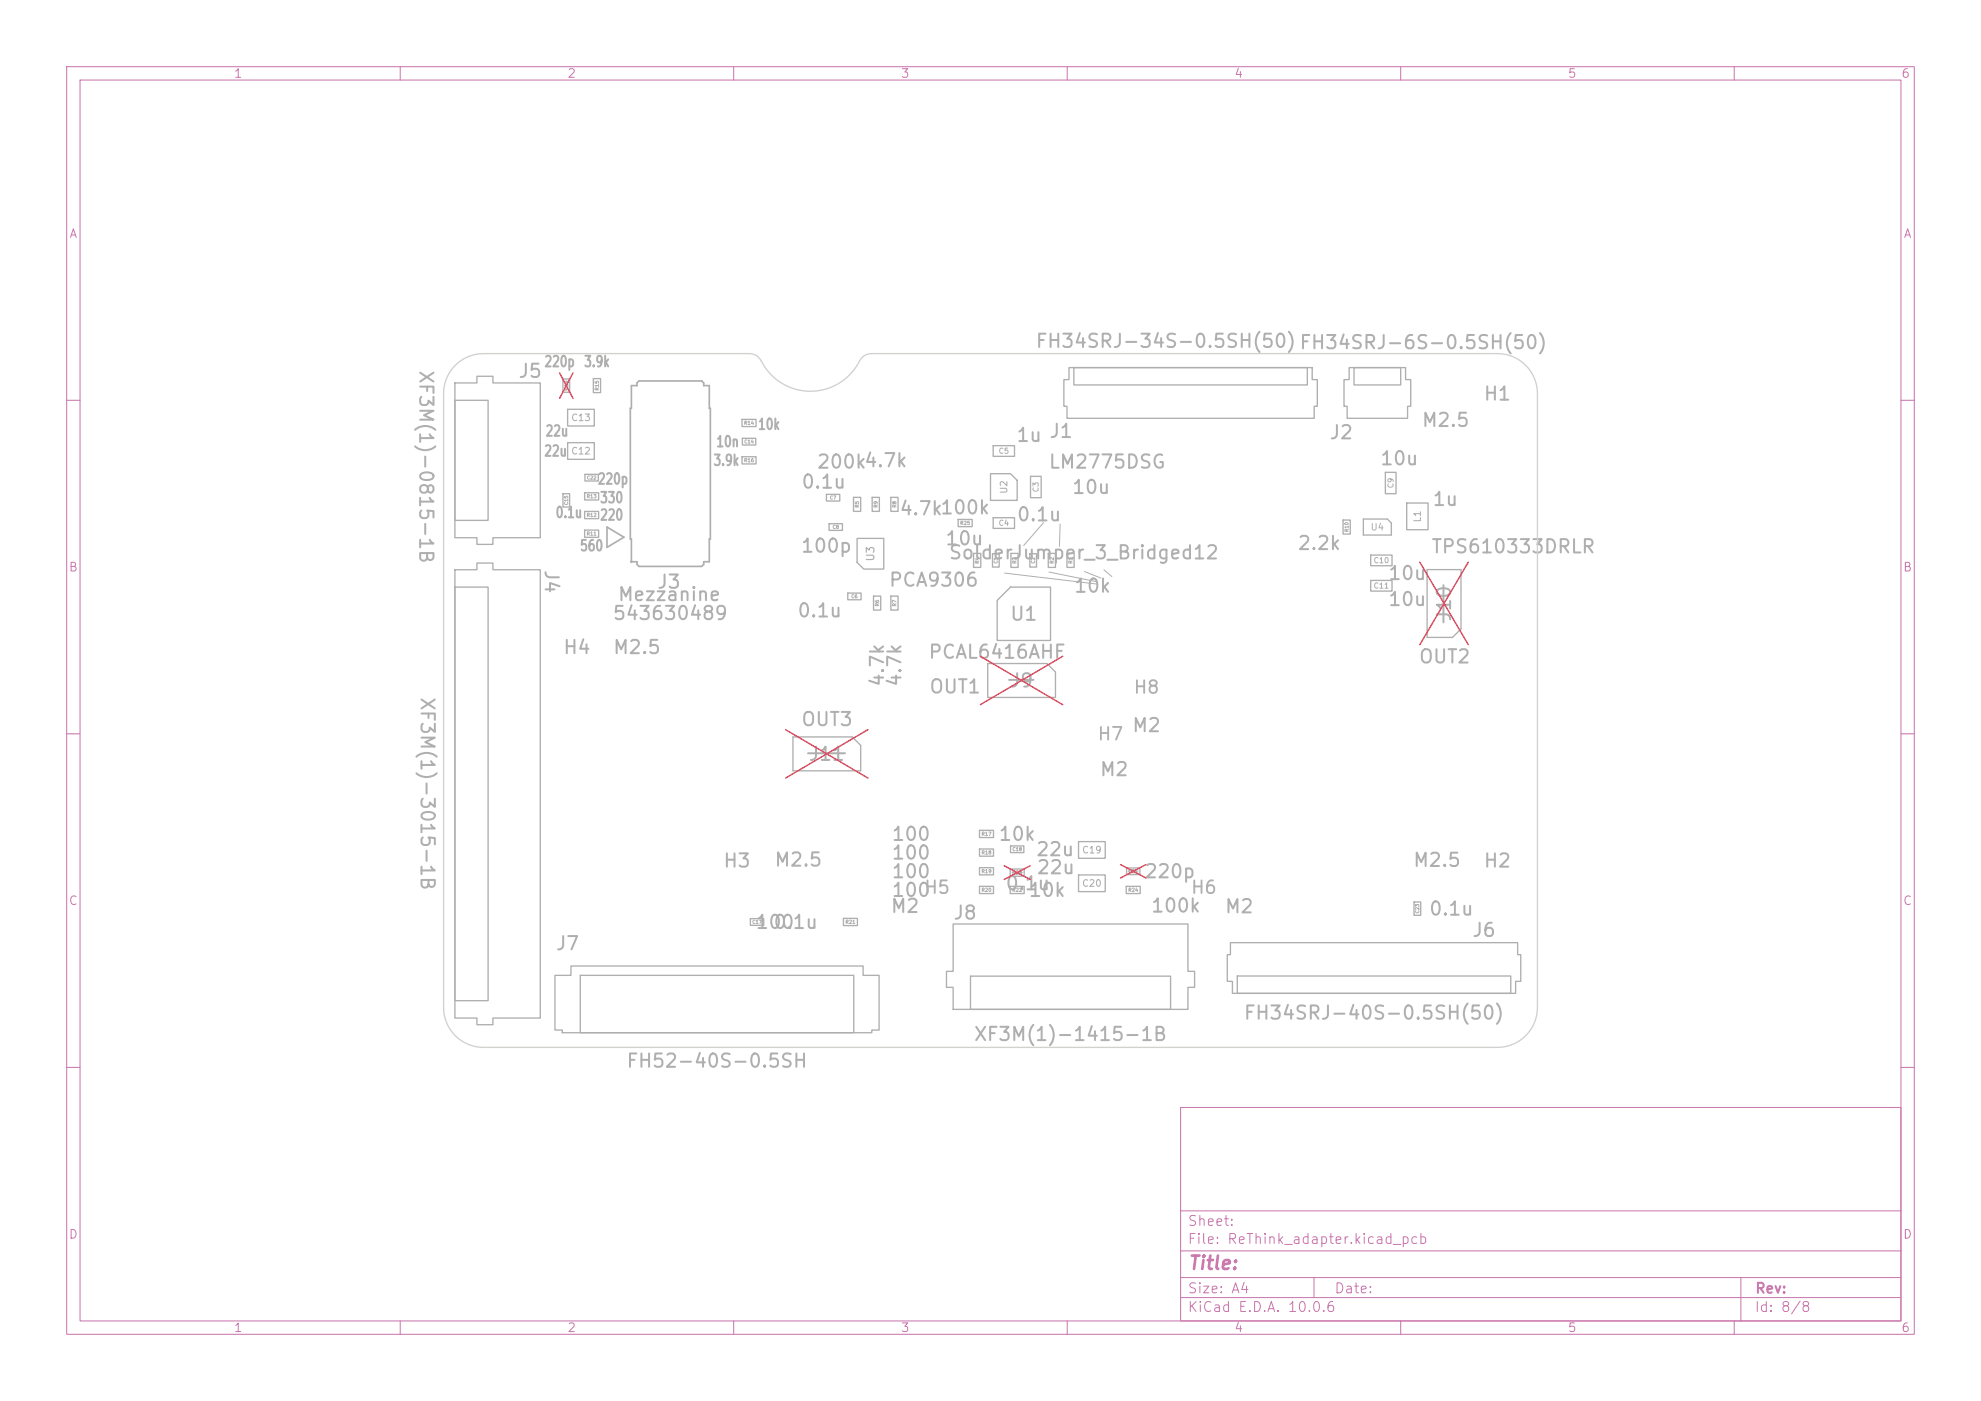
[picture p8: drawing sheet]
<svg xmlns="http://www.w3.org/2000/svg" width="297mm" height="210mm" viewBox="0 0 297 210" stroke-linecap="round" stroke-linejoin="round" font-family="sans-serif">
<defs><g id="words">
<g font-size="2" fill="#afafaf">
<text x="155.1" y="52.6">FH34SRJ-34S-0.5SH(50)FH34SRJ-6S-0.5SH(50)</text>
<text x="62.4" y="55.4" transform="rotate(90 62.4 55.4)">XF3M(1)-0815-1B</text>
<text x="77.6" y="57.1">J5</text>
<text x="213" y="64.5">M2.5</text>
<text x="222.3" y="60.5">H1</text>
<text x="122.3" y="70.7">200k4.7k</text>
<text x="152.2" y="66.7">1u</text>
<text x="157.1" y="70.7">LM2775DSG</text>
<text x="157.2" y="66.1">J1</text>
<text x="199.2" y="66.3">J2</text>
<text x="206.8" y="70.2">10u</text>
<text x="120" y="73.7">0.1u</text>
<text x="134.7" y="77.7">4.7k100k</text>
<text x="160.6" y="74.5">10u</text>
<text x="214.6" y="76.3">1u</text>
<text x="119.9" y="83.3">100p</text>
<text x="141.6" y="82.2">10u</text>
<text x="152.3" y="78.6">0.1u</text>
<text x="194.4" y="82.9">2.2k</text>
<text x="214.5" y="83.4">TPS610333DRLR</text>
<text x="81.2" y="85.3" transform="rotate(90 81.2 85.3)">J4</text>
<text x="98.4" y="88.7">J3</text>
<text x="133.1" y="88.4">PCA9306</text>
<text x="142.1" y="84.3">SolderJumper_3_Bridged12</text>
<text x="160.9" y="89.3">10k</text>
<text x="208" y="87.4">10u</text>
<text x="91.7" y="93.4">543630489</text>
<text x="92.5" y="90.6">Mezzanine</text>
<text x="119.4" y="93">0.1u</text>
<text x="151.3" y="93.5">U1</text>
<text x="208" y="91.3">10u</text>
<text x="218" y="93.3" transform="rotate(-90 218 93.3)">J10</text>
<text x="84.3" y="98.5">H4</text>
<text x="91.8" y="98.5">M2.5</text>
<text x="139.1" y="99.2">PCAL6416AHF</text>
<text x="212.6" y="99.9">OUT2</text>
<text x="62.6" y="104.4" transform="rotate(90 62.6 104.4)">XF3M(1)-3015-1B</text>
<text x="133" y="103.1" transform="rotate(-90 133 103.1)">4.7k</text>
<text x="135.6" y="103.1" transform="rotate(-90 135.6 103.1)">4.7k</text>
<text x="139.2" y="104.4">OUT1</text>
<text x="151.2" y="103.5">J9</text>
<text x="120" y="109.3">OUT3</text>
<text x="169.6" y="110.2">M2</text>
<text x="121.1" y="114.5">J11</text>
<text x="164.8" y="116.8">M2</text>
<text x="108.3" y="130.5">H3</text>
<text x="116" y="130.4">M2.5</text>
<text x="133.5" y="126.5">100</text>
<text x="133.5" y="129.3">100</text>
<text x="149.6" y="126.5">10k</text>
<text x="155.2" y="128.8">22u</text>
<text x="155.3" y="131.5">22u</text>
<text x="211.7" y="130.4">M2.5</text>
<text x="222.3" y="130.5">H2</text>
<text x="133.4" y="137.3">M2</text>
<text x="133.5" y="132.1">100</text>
<text x="133.5" y="134.9">100</text>
<text x="150.6" y="133.9">0.1u</text>
<text x="154.1" y="134.9">10k</text>
<text x="171.4" y="132.1">220p</text>
<text x="172.4" y="137.3">100k</text>
<text x="183.5" y="137.4">M2</text>
<text x="214.1" y="137.7">0.1u</text>
<text x="83.2" y="142.9">J7</text>
<text x="113.1" y="139.7">100</text>
<text x="115.8" y="139.7">0.1u</text>
<text x="142.8" y="138.3">J8</text>
<text x="220.6" y="140.9">J6</text>
<text x="186.3" y="153.3">FH34SRJ-40S-0.5SH(50)</text>
<text x="93.8" y="160.5">FH52-40S-0.5SH</text>
<text x="145.9" y="156.5">XF3M(1)-1415-1B</text>
</g>
<text font-size="2" fill="#c872ab" x="178" y="190.8">Title:</text>
<g font-size="1.9" fill="#afafaf">
<text x="169.8" y="104.4">H8</text>
<text x="164.4" y="111.4">H7</text>
<text x="138.4" y="134.4">H5</text>
<text x="178.4" y="134.4">H6</text>
</g>
<g font-size="1.6" fill="#afafaf">
<text x="81.5" y="55.4">220p</text>
<text x="87.5" y="55.4">3.9k</text>
<text x="81.7" y="65.8">22u</text>
<text x="113.6" y="64.8">10k</text>
<text x="81.5" y="68.8">22u</text>
<text x="106.9" y="70.2">3.9k</text>
<text x="107.3" y="67.4">10n</text>
<text x="89.5" y="73">220p</text>
<text x="89.9" y="75.8">330</text>
<text x="83.2" y="78">0.1u</text>
<text x="86.9" y="83">560</text>
<text x="89.9" y="78.4">220</text>
</g>
<g font-size="1.5" fill="#c872ab">
<text x="178" y="184.1">Sheet:</text>
<text x="178" y="186.8">File: ReThink_adapter.kicad_pcb</text>
<text x="178" y="197">KiCad E.D.A. 10.0.6</text>
<text x="178" y="194.2">Size: A4</text>
<text x="200" y="194.2">Date:</text>
<text x="263" y="197">Id: 8/8</text>
<text x="263" y="194.2">Rev:</text>
</g>
<g font-size="1.3" fill="#c872ab">
<text x="35" y="12">1</text>
<text x="85" y="12">2</text>
<text x="135" y="12">3</text>
<text x="185" y="12">4</text>
<text x="235" y="12">5</text>
<text x="285" y="12">6</text>
<text x="10.3" y="36">A</text>
<text x="285.3" y="36">A</text>
<text x="10.2" y="86">B</text>
<text x="285.2" y="86">B</text>
<text x="10.2" y="136">C</text>
<text x="285.2" y="136">C</text>
<text x="10.2" y="186">D</text>
<text x="285.2" y="186">D</text>
<text x="35" y="200">1</text>
<text x="85" y="200">2</text>
<text x="135" y="200">3</text>
<text x="185" y="200">4</text>
<text x="235" y="200">5</text>
<text x="285" y="200">6</text>
</g>
<text font-size="1.1" fill="#afafaf" x="131.4" y="84.3" transform="rotate(-90 131.4 84.3)">U3</text>
<g font-size="1" fill="#afafaf">
<text x="85.5" y="63.4">C13</text>
<text x="85.5" y="68.4">C12</text>
<text x="151.3" y="74.1" transform="rotate(-90 151.3 74.1)">U2</text>
<text x="205.4" y="79.8">U4</text>
<text x="213.3" y="78.4" transform="rotate(-90 213.3 78.4)">L1</text>
<text x="162.1" y="128.2">C19</text>
<text x="162.1" y="133.2">C20</text>
</g>
<g font-size=".8" fill="#afafaf">
<text x="149.6" y="68.2">C5</text>
<text x="155.9" y="73.9" transform="rotate(-90 155.9 73.9)">C3</text>
<text x="209.1" y="73.3" transform="rotate(-90 209.1 73.3)">C9</text>
<text x="149.6" y="79">C4</text>
<text x="205.9" y="84.6">C10</text>
<text x="205.9" y="88.4">C11</text>
</g>
<g font-size=".5" fill="#afafaf">
<text x="85.3" y="58.6" transform="rotate(-90 85.3 58.6)">C16</text>
<text x="89.9" y="58.6" transform="rotate(-90 89.9 58.6)">R15</text>
<text x="111.5" y="63.8">R14</text>
<text x="87.9" y="72">C22</text>
<text x="111.5" y="69.4">R16</text>
<text x="111.5" y="66.6">C14</text>
<text x="85.3" y="75.8" transform="rotate(-90 85.3 75.8)">C15</text>
<text x="87.9" y="77.6">R12</text>
<text x="87.9" y="74.8">R13</text>
<text x="124.4" y="75">C7</text>
<text x="128.9" y="76.2" transform="rotate(-90 128.9 76.2)">R5</text>
<text x="131.7" y="76.2" transform="rotate(-90 131.7 76.2)">R9</text>
<text x="134.5" y="76.2" transform="rotate(-90 134.5 76.2)">R8</text>
<text x="87.9" y="80.4">R11</text>
<text x="124.8" y="79.4">C8</text>
<text x="143.9" y="78.8">R25</text>
<text x="202.3" y="79.8" transform="rotate(-90 202.3 79.8)">R10</text>
<text x="127.6" y="89.8">C6</text>
<text x="146.9" y="84.6" transform="rotate(-90 146.9 84.6)">R4</text>
<text x="149.7" y="84.5" transform="rotate(-90 149.7 84.5)">C1</text>
<text x="152.5" y="84.6" transform="rotate(-90 152.5 84.6)">R3</text>
<text x="155.3" y="84.5" transform="rotate(-90 155.3 84.5)">C2</text>
<text x="158.1" y="84.6" transform="rotate(-90 158.1 84.6)">R2</text>
<text x="160.9" y="84.6" transform="rotate(-90 160.9 84.6)">R1</text>
<text x="131.9" y="91" transform="rotate(-90 131.9 91)">R6</text>
<text x="134.5" y="91" transform="rotate(-90 134.5 91)">R7</text>
<text x="147.1" y="125.4">R17</text>
<text x="147.1" y="131">R19</text>
<text x="147.1" y="128.2">R18</text>
<text x="151.7" y="131.2">R23</text>
<text x="151.7" y="127.7">C18</text>
<text x="169.1" y="131">C21</text>
<text x="147.1" y="133.8">R20</text>
<text x="151.7" y="133.8">R22</text>
<text x="169.1" y="133.8">R24</text>
<text x="212.9" y="137" transform="rotate(-90 212.9 137)">C23</text>
<text x="112.7" y="138.6">C17</text>
<text x="126.7" y="138.6">R21</text>
</g>
</g></defs>
<g fill="none" stroke="#c872ab" stroke-width=".15">
<path d="M10 10h277v190h-277zM12 12h273v186h-273zM60 10v2M110 10v2M160 10v2M210 10v2M260 10v2M10 60h2M285 60h2M10 110h2M285 110h2M10 160h2"/>
<path d="M177 166h108v32h-108zM285 160h2M60 198v2M110 198v2M160 198v2M177 194.5h108M177 191.5h108M177 187.5h108M177 181.5h108M197 191.5v3M210 198v2M260 198v2"/>
<path d="M261 191.5v6.5"/>
</g>
<path d="M84.9 57.1v1.5M156.5 78.3l-3 3.5M158.9 78.6l-.1 3.3M150.6 85.9l13.9 1.7M157.3 85.8l7.2 1.4M162.6 85.7l2.5 1M165.5 85.4l1.2 1M151.7 130.8h1.6M169.2 130.6h1.4" fill="none" stroke="#afafaf" stroke-width=".15"/>
<path d="M216.4 87.7v5.6M121.1 112.9h5.6M151.3 101.9h3.6" fill="none" stroke="#afafaf" stroke-width=".3"/>
<g fill="none" stroke="#afafaf" stroke-width=".2">
<path d="M68.2 57.4h3.3v-1h2.4v1h7.1v23.2h-7.1v1h-2.4v-1h-3.3zM84.4 56.8h1v2h-1zM89 56.8h1v2.1h-1zM160.3 55.1h36.4v1.8h.8v4h-.5v1.8h-37v-1.8h-.5v-4h.8zM161 55.1h35v2.6h-35zM202.3 55.1h8.4v1.8h.8v4h-.5v1.8h-9v-1.8h-.5v-4h.8zM203 55.1h7v2.6h-7zM68.2 60h5v18h-5zM84.4 74h1v2h-1zM85.1 66.4h4v2.5h-4zM85.1 61.4h4v2.5h-4zM87.7 76.7h2.1v1h-2.1z"/>
<path d="M87.7 79.5h2.1v1h-2.1zM87.7 73.9h2.1v1h-2.1zM87.7 71.1h2v1h-2zM111.3 62.9h2.1v1h-2.1zM111.3 68.5h2.1v1h-2.1zM111.3 65.7h2v1h-2zM123.9 74.1h2v1h-2zM124.3 78.5h2v1h-2zM128 74.6h1v2.1h-1zM130.8 74.6h1v2.1h-1zM133.6 74.6h1v2.1h-1zM143.7 77.9h2.1v1h-2.1z"/>
<path d="M148.5 71h3l1 1v3h-4zM148.9 66.8h3.2v1.6h-3.2zM148.9 77.6h3.2v1.6h-3.2zM154.5 71.4h1.6v3.2h-1.6zM201.4 78h1v2.1h-1zM204.4 77.8h3.6l.6 .6v1.8h-4.2zM207.7 70.8h1.6v3.2h-1.6zM210.9 75.4h3.2v4h-3.2zM68.2 88h5v62h-5zM68.2 85.4h3.3v-1h2.4v1h7.1v67.2h-7.1v1h-2.4v-1h-3.3zM127.1 88.9h2v1h-2zM128.5 80.7h4v4.6h-3l-1-1z"/>
<path d="M131 89.4h1v2.1h-1zM133.6 89.4h1v2.1h-1zM146 83h1v2.1h-1zM148.1 99.5h8.9l1.2 1.2v3.8h-10.1zM148.8 83h1v2h-1zM149.5 90l2-2h6v8h-8zM151.6 83h1v2.1h-1zM154.4 83h1v2h-1zM157.2 83h1v2.1h-1zM160 83h1v2.1h-1zM205.5 83.2h3.2v1.6h-3.2zM205.5 87h3.2v1.6h-3.2z"/>
<path d="M214 85.4h5v8.9l-1.2 1.2h-3.8zM118.9 110.5h8.9l1.2 1.2v3.8h-10.1zM112.5 137.7h2v1h-2zM126.5 137.7h2.1v1h-2.1zM142.9 138.5h35.2v7.1h1v2.4h-1v3.3h-35.2v-3.3h-1v-2.4h1zM146.9 130.1h2.1v1h-2.1zM146.9 124.5h2.1v1h-2.1zM146.9 127.3h2.1v1h-2.1zM146.9 132.9h2.1v1h-2.1zM151.5 130.3h2.1v1h-2.1zM151.5 132.9h2.1v1h-2.1zM151.5 126.8h2v1h-2z"/>
<path d="M161.7 131.2h4v2.5h-4zM161.7 126.2h4v2.5h-4zM168.9 132.9h2.1v1h-2.1zM168.9 130.1h2v1h-2zM212 135.2h1v2h-1zM83.2 146.2h2.4v-1.4h43.8v1.4h2.4v8.2h-1.1v.4h-46.4v-.4h-1.1zM87 146.2h41v8.6h-41zM145.5 146.3h30v5h-30zM184.5 141.3h43v1.8h.5v4h-.8v1.8h-42.4v-1.8h-.8v-4h.5zM185.5 146.3h41v2.6h-41z"/>
</g>
<path d="M94.7 57.8h.8v-.4l.3-.3h9.4l.3 .3v.4h.8v3.4h.2v19.6h-.2v3.4h-.8v.4l-.3 .3h-9.4l-.3-.3v-.4h-.8v-3.4h-.2v-19.6h.2zM91 79l2.5 1.5-2.5 1.6z" fill="none" stroke="#afafaf" stroke-width=".25"/>
<circle cx="94.7" cy="84.2" r=".13" fill="#afafaf" stroke="#afafaf" stroke-width=".15"/>
<path d="M83.9 55.9l2 3.8M85.9 55.9l-2 3.8M147 98.4l12.3 7.2M159.3 98.4l-12.3 7.2M212.9 84.3l7.2 12.3M220.1 84.3l-7.2 12.3M117.8 109.4l12.3 7.2M130.1 109.4l-12.3 7.2M150.6 129.8l3.9 2M154.5 129.8l-3.9 2M168 129.6l3.8 2M171.8 129.6l-3.8 2" fill="none" stroke="#e12e31" stroke-width=".2"/>
<path d="M68.3 54.8a6 6 0 0 1 4.2-1.8h40a2 2 0 0 1 1.6 1.1 8.3 8.3 0 0 0 7.7 4.5 8.3 8.3 0 0 0 7.3-4.9 2 2 0 0 1 1.6-.7h93.8a6 6 0 0 1 6 6v92a6 6 0 0 1-6 6h-152a6 6 0 0 1-6-6v-92a6 6 0 0 1 1.8-4.2z" fill="none" stroke="#d0d2cd" stroke-width=".2"/>
<use href="#words"/>
</svg>
